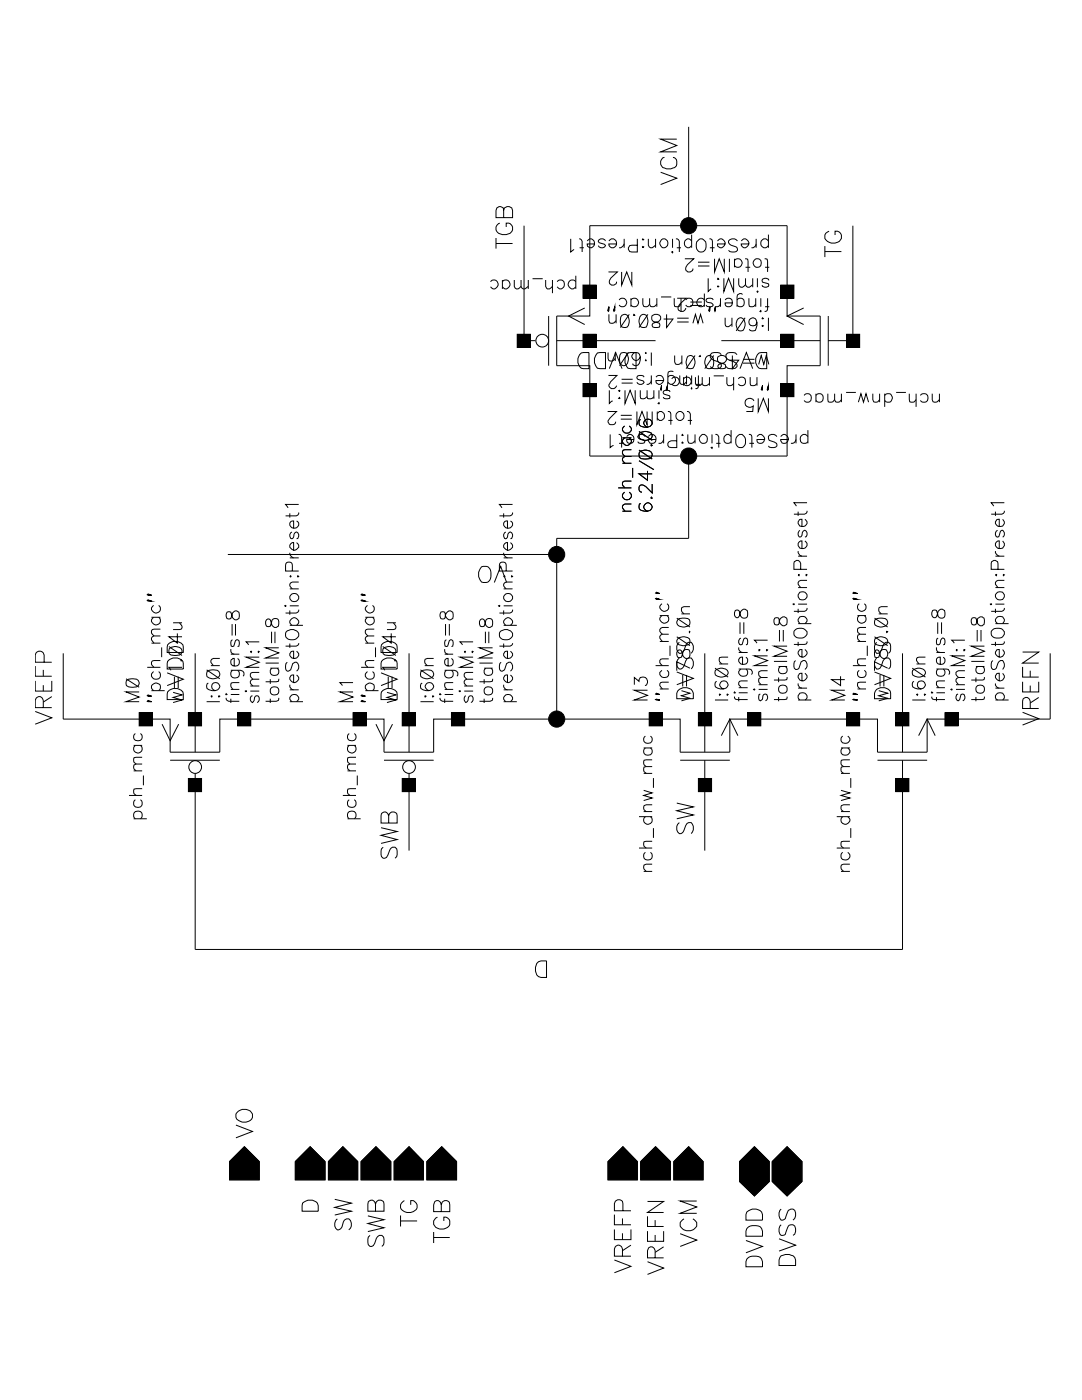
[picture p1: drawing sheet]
<svg xmlns="http://www.w3.org/2000/svg" width="216mm" height="279mm" viewBox="0 0 216 279" stroke-linecap="round" stroke-linejoin="round" font-family="sans-serif">
<g fill="none" stroke="#000" stroke-width=".2">
<path d="M131.8 34.4l3.2 1.2-3.2 1.2M132.6 31.4a1.18 1.18 0 0 0-.8 1.3 1.18 1.18 0 0 0 1.2 1 2.46 2.46 0 0 0 2-.6 1.19 1.19 0 0 0-.7-1.7M135 27.8h-3.2l3.2 1.2-3.2 1.3h3.2M137.4 25.3v19.7M97.9 56.2a.85 .85 0 0 1 1.2-.1 .85 .85 0 0 1 0 1.3 .85 .85 0 0 1-1.2-.2M99 48.6h3.3M99 47.5v2.1M99.7 44.5a1.1 1.1 0 0 0-.8 1.1 1.1 1.1 0 0 0 .8 1.1 1.88 1.88 0 0 0 2.6-.8 1.09 1.09 0 0 0-1.3-1.4v.8M100.2 56.2a.85 .85 0 0 1 1.3-.1 .85 .85 0 0 1 0 1.3 .85 .85 0 0 1-1.3-.2M100.2 55.9v1.8M100.5 42l-.1-.5a.9 .9 0 0 0-1.3 0l-.1 .5v1.4h3.3v-1.4a.9 .9 0 0 0-.9-.8 .9 .9 0 0 0-.9 .8v1.4M102.6 55.9v1.2l.2 .4 .6 .2 .6-.6"/>
<path d="M104 55.9v1.2l.1 .4 .6 .2 .7-.6M104.6 45v23h2.2M105.4 55.9v1.8M106.3 55.6h2M108.9 55.9v1.2l.3 .6h.4l.6-.6M110.2 55.9v2.6M111.2 56.2a.85 .85 0 0 1 1.2-.2 .85 .85 0 0 1 .1 1.2 .74 .74 0 0 1-.7 .5 .74 .74 0 0 1-.6-.5M113.9 47.7v2.6l.7-.5M114.9 56.2a.85 .85 0 0 0-1.3-.1 .85 .85 0 0 0 0 1.3 .85 .85 0 0 0 1.3-.2M114.9 55v2.7M115.6 47.7l.4 .1 .2 .4v2.1M115.7 49.4h.8"/>
<path d="M116.3 56.9h2.7v2.6h-2.7zM117.2 48.1a.83 .83 0 0 1 1.3-.1 .83 .83 0 0 1-.2 1.3 .68 .68 0 0 1-.8 0 .68 .68 0 0 1-.3-.6h1.4M117.7 45h39.4v18.1h6.6v9.9h-6.6v18h-39.4v-18h-6.6v-9.9h6.6zM120.8 48.1a.77 .77 0 0 0-.7-.5 .77 .77 0 0 0-.7 .6l.1 .2 1.2 .4 .1 .2a.8 .8 0 0 1-.7 .5 .8 .8 0 0 1-.7-.5M121.4 54.3h1.8l-1.3 1.2a1.03 1.03 0 0 0-.2 1.1l.3 .3a.87 .87 0 0 0 1-.5v-.2M121.5 48.1a.83 .83 0 0 1 1.2-.2 .83 .83 0 0 1 .2 1.2 .83 .83 0 0 1-1.2 .1l-.2-.5h1.5M123.5 59.9a.85 .85 0 0 1 1.3-.2 .85 .85 0 0 1 0 1.3 .85 .85 0 0 1-1.3-.1M124 54.3v2.6l1.1-2.6 1 2.6v-2.6M124.5 48.7a1.02 1.02 0 0 1-1 .7M124.5 47.7v1.7M125.9 59.9a.85 .85 0 0 1 1.2-.2 .85 .85 0 0 1 0 1.3 .85 .85 0 0 1-1.2-.1M125.9 59.5v1.7"/>
<path d="M127.2 47.7v2.6h-1.1a.71 .71 0 0 1-.7-.5 .71 .71 0 0 1 .2-.8l1.6-.1M128.3 49.2l.1 .1-.1 .1zM128.3 47.7l.1 .1-.1 .1zM128.3 59.5v1.2l.1 .4h.9l.3-.4M129.4 47.7v1.2l.1 .4 .6 .1 .7-.5M129.6 59.5v1.2l.2 .4 .6 .1 .7-.5M130.8 47.7v1.7M131.1 59.5v1.7M131.9 59.3h2M132 47.8a.84 .84 0 0 1 1.3 .8 .84 .84 0 0 1-1.3 .7 .92 .92 0 0 1 0-1.5zM134 50.3h.3l-.1 .2zM134.2 47.7v1.7"/>
<path d="M134.5 59.5l.1 1.6 .7 .1 .3-.1 .3-.4M134.9 47.7l.5 .1 .2 .4v2.1M135 49.4h.9M135.1 59.5h1.8l-1.3 1.2a1.03 1.03 0 0 0-.2 1.2 .86 .86 0 0 0 1.3 0l.1-.4M135.9 59.5v2.6M136.7 51.6h1.7l-1.2 1.2a1.03 1.03 0 0 0-.3 1.2l.3 .3a.87 .87 0 0 0 1.1-.5v-.2M136.8 59.9a.81 .81 0 0 1 1.2-.1 .81 .81 0 0 1 0 1.2 .81 .81 0 0 1-1.2-.1M138 48.1a.83 .83 0 0 0-1.3-.1 .83 .83 0 0 0 .2 1.3 .68 .68 0 0 0 1.1-.3M138 46.8v2.6M139 48.3a.97 .97 0 0 1 1.1-.6 .97 .97 0 0 1 .8 1 1.14 1.14 0 0 1-.2 1.2 1.14 1.14 0 0 1-1.3 .3 1.56 1.56 0 0 1-.4-1.9zM139.3 53.1h2.3M139.3 52.3h2.3"/>
<path d="M140.5 59.9a.85 .85 0 0 0-1.2-.2 .85 .85 0 0 0 0 1.3 .85 .85 0 0 0 1.2-.1M140.5 58.6v2.6M141.3 55.5v2.7l.6-.5M141.6 47.7l.5 .1 .1 .4v2.1M141.6 49.4h1M142.3 59.9a.8 .8 0 0 0-.7-.4 .8 .8 0 0 0-.7 .5l.2 .3a1.26 1.26 0 0 1 1.2 .6 .89 .89 0 0 1-1.4 0M142.6 51.6v2.7l.9-2.7 1 2.7v-2.7M143.2 48.1a.83 .83 0 0 1 1.3-.1 .83 .83 0 0 1-.2 1.3 .68 .68 0 0 1-.8 0 .68 .68 0 0 1-.3-.6h1.5M143.2 57.1h.2l-.1 .2zM143.3 55.5l.1 .2-.1 .1zM143.8 59.5v1.7M144.4 55.5v2.7l1-2.7 1 2.7v-2.7"/>
<path d="M144.7 59.9a.81 .81 0 0 1 1.1-.2 .81 .81 0 0 1 .1 1.2 .81 .81 0 0 1-1.1 .1l-.1-.5h1.4M145.5 51.6v2.7M146.6 52a.85 .85 0 0 1 1.2-.1 .85 .85 0 0 1 0 1.2 .85 .85 0 0 1-1.2-.1M146.6 51.6v1.7M147.1 59.9a.81 .81 0 0 1 1.2-.1 .81 .81 0 0 1 0 1.2 .81 .81 0 0 1-1.2-.1M147.2 48.1a1.08 1.08 0 0 0-1.8 0 .82 .82 0 0 0 .5 .8l.7 .3a.6 .6 0 0 1 .6 .8 1.24 1.24 0 0 1-1.8 0M147.4 55.5v1.3l.2 .3 .6 .2 .6-.5M147.9 48.1a.83 .83 0 0 1 1.3-.1 .83 .83 0 0 1-.2 1.3 .68 .68 0 0 1-.7 0 .68 .68 0 0 1-.4-.6h1.5M148.2 58.8a.7 .7 0 0 0-1 0l-.1 2.4M148.7 51.6l.5 .1 .1 2.6M148.8 55.5v1.3l.1 .3 .6 .2 .7-.5M148.8 53.3h.9"/>
<path d="M149.4 59.5l.1 1.6 .7 .1 .3-.1 .3-.4M150.2 55.5v1.8M150.8 59.5v1.7M150.9 48.7a.86 .86 0 0 1-1 .7M150.9 47.7v1.7M151.1 58.1l.2 .1-.2 .1zM151.1 55.5v1.8M151.8 59.5v1.7M152.6 51.6l.5 .1 .1 2.6M152.7 53.3h.8M153.2 59.5v2.1l-.1 .4-.5 .1M153.3 48.1a.84 .84 0 0 0-1.2-.2 .84 .84 0 0 0 0 1.3 .84 .84 0 0 0 1.2-.2"/>
<path d="M153.3 46.8v2.6M153.4 56a.74 .74 0 0 0-.7-.5 .74 .74 0 0 0-.6 .5 1.41 1.41 0 0 0 1.2 .6l.1 .3a.74 .74 0 0 1-.7 .4 .74 .74 0 0 1-.6-.4M155.8 56.9h2.6v2.6h-2.6zM164.6 50.2h3.3M164.6 49.1v2.2M165.4 46.1l-.6 .5-.2 .3a1.57 1.57 0 0 0 2 1.6 1.19 1.19 0 0 0 1.3-1.2 1.19 1.19 0 0 0-1.3-1.2v.8M170.2 45v23h-4.9M103.2 66.7h2.6v2.6h-2.6zM109.5 63.1v9.9M111.1 68h19.7M115.7 70.8l.3-.4h1.5v3.2h-1.1a1.53 1.53 0 0 1-1.1-2.1zM116.3 76.5h2.7v2.7h-2.7z"/>
<path d="M116.3 66.7h2.7v2.6h-2.7zM116.7 61.5l-3.2 1.6 3.2 1.7M119.2 70.4h1.6v3.2l-1.6-.1a2.15 2.15 0 0 1 0-3.1zM121.3 70.4v1.1l.2 .5h.8l.5-.5M121.4 74.9h1.7l-1.3 1.3-.3 .8a.87 .87 0 0 0 1 .6l.5-.6M121.5 62.7v1.3l.2 .4h.8l.4-.4M121.5 61.2l-.3 .8 .2 .1 .1-.9-.1 .8M121.6 73.6l1.3-3.2 1.2 3.2M121.6 77.9v2.6l.7-.5M122.7 61.2l-.3 .8 .1 .1 .2-.1v-.8l-.2 .8M122.8 70.4v1.7M122.9 62.7v1.8"/>
<path d="M123.4 78h.3l-.1 .1zM123.6 79.3v.3l-.2-.1zM124 70.4a.9 .9 0 0 1 1.2 .5 1.33 1.33 0 0 1-.8 2.1l-.4-.2a2.21 2.21 0 0 1 0-2.4zM124 76.5h2.2M124 75.7h2.2M124.1 62.9a.81 .81 0 0 1 1.3 .3 1.93 1.93 0 0 1-.3 2.1 1.02 1.02 0 0 1-1.2-.4 2.6 2.6 0 0 1 .2-2zM124.7 77.9v2.6l1-2.6 1 2.6v-2.6M125.3 70.4h1.6v3.2l-1.6-.1a2.15 2.15 0 0 1 0-3.1zM125.4 70.4l-1.8 2.6M125.6 62.7l-1.8 2.7M126.5 62.7l.2 .2-.2 .1zM127.8 77.9v1.6a1.02 1.02 0 0 0 1.3-.3"/>
<path d="M127.8 71.2a.81 .81 0 0 1-1 .8 .81 .81 0 0 1-.6-1.1 .81 .81 0 0 1 1.1-.5 1.67 1.67 0 0 1-.3 2.6l-.7-.2-.1-.2M127.9 62.9l.6-.2a1.5 1.5 0 0 1 .6 2.2l-.2 .4a.97 .97 0 0 1-1.2-.4 1.93 1.93 0 0 1 .2-2zM128.5 75.3a.8 .8 0 0 0-.7-.4 .8 .8 0 0 0-.7 .5l.2 .3 1.1 .3 .1 .3a.8 .8 0 0 1-.7 .4 .8 .8 0 0 1-.7-.4M128.8 70.4h.1v.2zM128.9 71.8v.3zM129.1 77.9l.1 1.6a.97 .97 0 0 0 1.3-.3M129.3 62.7l-1.8 2.7M130 75.9a.86 .86 0 0 1-1 .8M130 70.4v2.6M130 74.9v1.8M130.1 63a.98 .98 0 0 1 1.1-.2 .98 .98 0 0 1 .6 .9 1.34 1.34 0 0 1-1.2 .7l-.3 .1-.2 .5a1.16 1.16 0 0 0 1.5 .3 .54 .54 0 0 0-.3-.9l-.5-.1a.8 .8 0 0 1-.7-.5 .8 .8 0 0 1 0-.8zM130.5 77.9v1.7"/>
<path d="M130.9 75.3a.86 .86 0 0 1 1.2-.1 .86 .86 0 0 1 .1 1.2 .86 .86 0 0 1-1.2 .1l-.1-.6h1.5M131.5 77.9v1.7M132 77l-.1 .9 .1-.9-.1 .7M133 62.7v2.7l1.3-1.7h-1.9M133.2 77l-.3 .7 .1 .2 .2-.2v-.7l-.2 .7M133.3 75.3a.85 .85 0 0 1 1.2-.2 .85 .85 0 0 1 0 1.3 .85 .85 0 0 1-1.2-.1M133.7 78.2l-.1-.2a1.01 1.01 0 0 0-1.3 .2l.2 .5a1.4 1.4 0 0 1 1.2 .5l-.1 .3a1.01 1.01 0 0 1-1.3-.3M134 75.6a.85 .85 0 0 1 1.3-.1 .85 .85 0 0 1 0 1.2 .85 .85 0 0 1-1.3-.1M134.4 74.2l-.6-.1-.4 .2-.1 2.4M134.6 71v1.2l.2 .4h.8l.5-.4M135.1 64.3h2.3M135.1 63.5h2.3"/>
<path d="M135.6 74.9l.1 1.6 .3 .2h.4l.6-.5M136.1 71v1.7M136.4 75.6a.85 .85 0 0 1 1.2-.1 .85 .85 0 0 1 0 1.2 .85 .85 0 0 1-1.2-.1M136.4 75.3v1.7M137 74.9v1.8M137.2 71.1a.81 .81 0 0 1 1.3 .4 1.93 1.93 0 0 1-.2 2h-1.1a2.21 2.21 0 0 1 0-2.4zM137.8 61h2.2M137.8 60.3h2.2M138 77.4v.2zM138 74.9v1.8M138.3 64.5l.5-1.8 .5 1.8 .5-1.8 .5 1.8M138.7 71l-1.8 2.6"/>
<path d="M138.8 75.3v1.2a.67 .67 0 0 0 1 .4l.3-.4M138.9 76.7h.9M139.4 74.9v2.1l-.1 .4-.5 .2M139.5 71.1l.2-.1 .1 .1zM140.1 75.3v1.2a.67 .67 0 0 0 1 .4l.5-.4M141.1 71.1a.82 .82 0 0 1 1.2 .4 2.6 2.6 0 0 1-.2 2 .9 .9 0 0 1-1.3-.4 1.81 1.81 0 0 1 .3-2zM141.6 75.3v1.7M141.6 61.2l-.2 .8 .2 .1v-.9v.8M142.4 71l-1.8 2.6M142.4 75h2M143.3 71.2a.98 .98 0 0 1 1-.2 .98 .98 0 0 1 .6 .9 1.34 1.34 0 0 1-1.2 .7l-.3 .1-.1 .5a1.16 1.16 0 0 0 1.4 .3 .54 .54 0 0 0-.3-.9l-.5-.1a.8 .8 0 0 1-.7-.5 .8 .8 0 0 1 .1-.8zM143.8 60.5a.76 .76 0 0 1-1.1 .7v.9v-.9v.8"/>
<path d="M143.9 70.8a1.54 1.54 0 0 0-2.2 0 .93 .93 0 0 0 .7 1.1 1.89 1.89 0 0 1 1.5 .9v.4a1.54 1.54 0 0 1-2.2 0M143.9 68h19.8M144.7 63.4l.1 1.6 .6 .2 .7-.5M145 75.3v1.2l.2 .4a.89 .89 0 0 0 1.2-.4M146.1 63.4v1.8M146.1 71v2.6l1.3-1.7h-1.9M146.4 75.3v2.6M147.1 70.8a1.54 1.54 0 0 0-2.2 0 .93 .93 0 0 0 .6 1.1 1.89 1.89 0 0 1 1.6 .9v.4a1.54 1.54 0 0 1-2.2 0M147.3 63.6a.74 .74 0 0 1 1.2 .3 1.93 1.93 0 0 1-.2 2.1 .84 .84 0 0 1-1.2-.5 1.76 1.76 0 0 1 .2-1.9zM147.3 75.6a.81 .81 0 0 1 1.2-.1 .81 .81 0 0 1 0 1.2 .81 .81 0 0 1-1.2-.1M147.7 73.6l1.2-3.2 1.3 3.2M148.3 72.5h2.2"/>
<path d="M148.3 71.7h2.2M148.7 63.4l-1.8 2.6M149.7 75.3l.1 1.6a.97 .97 0 0 0 1.2-.4M151 64.3a.83 .83 0 0 1-1 .7 .83 .83 0 0 1-.5-1.1 .83 .83 0 0 1 1.2-.3 2.02 2.02 0 0 1 0 2.4 .93 .93 0 0 1-1.2-.3M151 75.3v1.7M151.1 70.8l.4-.4h1.5v3.2h-1.1a1.53 1.53 0 0 1-1.1-2.1zM151.3 79.5v2.6l1-2.6 1 2.6v-2.6M151.4 72.7l.5-1.7 .5 1.7 .5-1.7 .5 1.7M151.6 62.1l.2-.1 .1 .1zM152.1 64.9l.2 .1-.2 .2zM152.1 63.4l.2 .2-.2 .1zM152.1 77l-.2 .7 .2 .2v-.2v-.7v.7"/>
<path d="M152.7 61.2h.8M153.3 77l-.2 .7 .1 .2 .1-.2v-.7l-.1 .7M153.3 63.4v2.6M155.8 76.5h2.6v2.7h-2.6zM155.8 66.7h2.6v2.6h-2.6zM160.4 61.5l-3.3 1.6 3.3 1.7M160.4 78.9a.82 .82 0 0 1 1.2-.1 .82 .82 0 0 1 0 1.2 .82 .82 0 0 1-1.2-.1M162.8 78.9a.82 .82 0 0 1 1.2-.1 .82 .82 0 0 1 0 1.2 .82 .82 0 0 1-1.2-.1M162.8 78.6v1.7M165.2 78.6l.1 1.6 .6 .1 .3-.1 .3-.4M165.3 63.1v9.9M166.5 78.6v1.2l.2 .4h.9l.3-.4"/>
<path d="M167.9 78.6v1.7M168.8 78.3h2M168.9 66.7h2.6v2.6h-2.6zM174.2 78.6v1.2l.1 .4h.9l.3-.4M175.5 78.6v1.7M176.5 78.9a.85 .85 0 0 1 1.3-.1 .85 .85 0 0 1 0 1.3 .85 .85 0 0 1-1.3-.2M176.5 78.6v2.6M178.8 78.3h2M181.4 78.6l.1 1.6 .7 .1 .3-.1 .3-.4M182.8 78.6v2.6M183.6 78.9a.85 .85 0 0 1 1.3-.1 .85 .85 0 0 1 0 1.3 .85 .85 0 0 1-1.3-.2M186 78.6v1.2l.2 .4 .6 .1 .7-.5"/>
<path d="M187.5 78.6v1.7M121.2 82.1h1.8l-1.5 1.6a.6 .6 0 0 0-.1 .6 .6 .6 0 0 0 .4 .5h.5a.55 .55 0 0 0 .6-.6M121.8 86.7v2.6l.6-.4M123.4 97.4h2.6M123.4 86.7h.3l.3 .5v2.1M123.5 88.5h.9M123.9 83.7h2.2M123.9 82.9h2.2M124.2 92.5h1.8M124.2 87.4h1.8M124.6 98.2a.84 .84 0 0 0-.1 1.3 .84 .84 0 0 0 1.2 0 .84 .84 0 0 0-.1-1.3M124.6 87.4a.83 .83 0 0 0-.1 1.3 .83 .83 0 0 0 1.3-.2 .68 .68 0 0 0-.2-1.1"/>
<path d="M124.6 85a.83 .83 0 0 0-.1 1.3 .83 .83 0 0 0 1.3-.2 .68 .68 0 0 0-.2-1.1M125.1 87.1a.85 .85 0 0 1 1.2-.2 .85 .85 0 0 1 .1 1.2 .73 .73 0 0 1-.8 .4 .73 .73 0 0 1-.5-.8h1.4M126 96l-1.6 .1-.2 .3v.4l.5 .6M126 91.1h-1.3l-.3 .2-.2 .6 .5 .6M126 89.7l-1.6 .1-.2 .3v.4l.5 .6M126.2 93.4v1.9M127.1 82.1v2.7l1-2.7 1 2.7v-2.7M127.5 91.9l3 1.8M127.5 89.8l2.6 1.8M127.5 86.1l2.6 1.8M127.6 90.3a1.67 1.67 0 0 1 2.5 .3l-.1 .7a2.21 2.21 0 0 1-2.4 0zM127.6 86.4a2.21 2.21 0 0 1 2.4 0 .81 .81 0 0 1-.4 1.3 1.93 1.93 0 0 1-2-.2z"/>
<path d="M127.8 83.7l-.2 .1a.97 .97 0 0 0 .3 1.3 1.56 1.56 0 0 0 2.2-.6 .83 .83 0 0 0-.7-.9 .83 .83 0 0 0-.9 .7 .83 .83 0 0 0 .7 1M128.7 87.1a.77 .77 0 0 0-.8-.4 .77 .77 0 0 0-.6 .5l.4 .4 .6 .1 .4 .4a.89 .89 0 0 1-1.4 0M129.2 94v1.8l-1.7-1.2h2.6M129.4 87.1a.88 .88 0 0 1 1.5 .2 .88 .88 0 0 1-1 1.2l-.3-.1-.2-.7h1.5M130 99.2l.1 .2-.1 .1zM130 88.7l.1 .2-.1 .1zM130.1 96.6v1.8l-1.2-1.3a.92 .92 0 0 0-1.1-.2 .76 .76 0 0 0-.3 .7 .76 .76 0 0 0 .6 .6M130.1 82.1v2.7M131.1 82.5a.83 .83 0 0 1 1.3 0 .83 .83 0 0 1-.2 1.2l-.2 .2h-.4l-.5-.4M131.1 82.1v1.8M131.3 80.5l.2-.2 .1 .2zM132.4 87.7a.83 .83 0 0 1-1 .8"/>
<path d="M132.4 86.7v1.8M133.3 82.1l.5 .2 .1 .3v2.2M133.4 83.9h.8M135 86.7v2.6l-1.5-.1-.2-.3v-.4l.2-.4 .4-.1h1.1M136.1 88.2l.2 .2-.2 .1zM136.1 86.7l.2 .2-.2 .1zM137.1 82.1l.5 .2 .2 .3v2.2M137.2 86.7v1.3l.2 .4h.9l.4-.4M137.2 83.9h.9M137.4 91v16.4h-26.3v36.1M138.7 86.7v1.8M140 86.9a.86 .86 0 0 1 1.2 .4 .86 .86 0 0 1-.7 1.2 .87 .87 0 0 1-.9-.6 .87 .87 0 0 1 .4-1z"/>
<path d="M141.9 89.3h.3l-.1 .2zM142.1 86.7v1.8M142.7 86.7l.6 .2 .1 .3v2.1M142.9 88.5h.9M145.9 87.1a.85 .85 0 0 0-1.2-.2 .85 .85 0 0 0-.2 1.2 .82 .82 0 0 0 1.4 0M145.9 85.9v2.6M147.1 87.1l.5-.4a1.1 1.1 0 0 1 1.2 1 1.35 1.35 0 0 1-.7 1.6 1.29 1.29 0 0 1-1.3-.7 1.29 1.29 0 0 1 .3-1.5zM149.4 86.7l.5 .2 .1 .3v2.1M149.5 88.5h1M150.5 80a.93 .93 0 0 0-1.4-.4 .93 .93 0 0 0-.2 1.4 .93 .93 0 0 0 1.4 0l-.1 1.1h-1.3M151 87.1a.86 .86 0 0 1 1.4 0 .86 .86 0 0 1-.3 1.3 .69 .69 0 0 1-.7 0 .69 .69 0 0 1-.4-.7h1.6M155 87.1a.9 .9 0 0 0-.9-.4 .9 .9 0 0 0-.8 .8l.2 .4 .3 .1a1.46 1.46 0 0 1 1.2 .7v.3a1.16 1.16 0 0 1-1.7 0"/>
<path d="M155.8 87.1a.86 .86 0 0 1 1.3 0 .86 .86 0 0 1-.2 1.3 .69 .69 0 0 1-.8 0 .69 .69 0 0 1-.3-.7h1.5M158.8 87.7a.83 .83 0 0 1-1 .8M158.8 86.7v1.8M161.2 87.1a.88 .88 0 0 0-1.5 .2 .88 .88 0 0 0 1 1.2l.5-.4M161.2 85.9v2.6M171.3 80.3l.5-1.7 .5 1.7 .5-1.7 .5 1.7M29.5 119.8l.7 .2h-.7l-.1-.2 .1-.1 .7 .3M29.5 118.7l.7 .1-.8-.1 .1-.2 .7 .3M45.5 110.7h65.6M57.8 110.3a1.02 1.02 0 0 0 .8 1M57.8 117.5h1.8M57.8 111.3h1.8"/>
<path d="M57.8 102.4v.9M58 114.9v.2h-.2zM58.3 106.2a.74 .74 0 0 0-.5 .6 .74 .74 0 0 0 .5 .7l.3-.3 .1-.6 .4-.4a.65 .65 0 0 1 .5 .8l-.2 .4-.2 .1M58.3 114v-1.2a.68 .68 0 0 0-.6-.6 .68 .68 0 0 0-.7 .6v1.2h2.6M59.2 108.3a.83 .83 0 0 1 .1 1.3 .83 .83 0 0 1-1.3-.2l-.2-.2a.76 .76 0 0 1 .8-.9v1.5M59.2 104a.83 .83 0 0 1 .1 1.3 .83 .83 0 0 1-1.3-.2l-.2-.3v-.4a.63 .63 0 0 1 .8-.4v1.4M59.4 114.9l.2 .2h-.2zM59.6 116.2h-1.3l-.3 .1-.2 .6 .5 .6M59.6 102.3l-.2 .5-.3 .2h-2.1M59.6 100.7h-2.6l.5 .6M72.2 119.8l.7 .2h-.7l-.1-.2 .1-.1 .7 .3M72.2 118.7l.7 .1-.8-.1 .1-.2 .7 .3"/>
<path d="M96.1 113.1a1.23 1.23 0 0 1 1.9 1.1 1.6 1.6 0 0 1-1 2h-.6a1.65 1.65 0 0 1-.9-2zM98.6 116.2l1.3-3.2 1.2 3.2M100.5 110.3a1.02 1.02 0 0 0 .8 1M100.5 102.4v.9M100.5 117.5h1.8M100.5 111.3h1.8M100.7 114.9v.2h-.2zM100.9 106.2a.74 .74 0 0 0-.4 .6 .74 .74 0 0 0 .4 .7l.4-.3v-.6l.5-.4a.65 .65 0 0 1 .5 .8l-.2 .4-.2 .1M101 114v-1.2a.68 .68 0 0 0-.7-.6 .68 .68 0 0 0-.6 .6v1.2h2.6M101.9 108.3a.83 .83 0 0 1 .1 1.3 .83 .83 0 0 1-1.3-.2l-.2-.2a.76 .76 0 0 1 .8-.9v1.5M101.9 104a.83 .83 0 0 1 .1 1.3 .83 .83 0 0 1-1.3-.2l-.2-.3v-.4a.63 .63 0 0 1 .8-.4v1.4M102.1 114.9l.2 .2h-.2z"/>
<path d="M102.3 116.2h-1.3l-.3 .1-.2 .6 .5 .6M102.3 102.3l-.2 .5-.3 .2h-2.1M102.3 100.7h-2.6l.5 .6M124.2 102h1.8M126 100.6h-1.3l-.3 .2-.2 .5 .5 .7M127.8 100.5l-.2 .1a.97 .97 0 0 0 .3 1.3 1.56 1.56 0 0 0 2.2-.6 .83 .83 0 0 0-.7-.9 .83 .83 0 0 0-.9 .7 .83 .83 0 0 0 .7 .9M131 119.5l.7 .1h-.7l-.2-.1 .2-.1 .7 .2M131 118.4h.7h-.9l.2-.2 .7 .2M159.3 114.7h.2l-.1 .2zM159.3 110a1.02 1.02 0 0 0 .7 1M159.3 117.3h1.7M159.3 111h1.7"/>
<path d="M159.3 102.1v.9M159.6 105.8a.82 .82 0 0 0 0 1.4l.4-.4 .3-.8 .3-.2a.74 .74 0 0 1 .5 .7 .74 .74 0 0 1-.5 .7M159.8 113.6v-1.2a.68 .68 0 0 0-.7-.6 .68 .68 0 0 0-.7 .6v1.2h2.6M160.6 107.9a.83 .83 0 0 1 .2 1.2 .83 .83 0 0 1-1.1 .2 .83 .83 0 0 1-.2-1.2l.5-.2v1.6M160.6 103.6a.83 .83 0 0 1 .1 1.3 .83 .83 0 0 1-1.3-.2 .68 .68 0 0 1 0-.7 .68 .68 0 0 1 .6-.4v1.5M160.9 114.6l.1 .1-.1 .2zM161 115.8h-1.2l-.4 .2-.1 .6 .5 .7M161 101.9l-.1 .5-.4 .2h-2.1M161 100.3h-2.6l.5 .7M170.3 119.5l.8 .1h-.8l-.1-.1 .1-.1 .8 .2M170.3 118.4h.8h-.8h-.1l.1-.2 .8 .2M198.6 114.7h.3l-.1 .2z"/>
<path d="M198.6 110a1.02 1.02 0 0 0 .8 1M198.6 102.1v.9M198.6 117.3h1.8M198.6 111h1.8M199.1 105.8a.74 .74 0 0 0-.5 .7 .74 .74 0 0 0 .5 .7 1.4 1.4 0 0 0 .5-1.2l.5-.2a.82 .82 0 0 1 0 1.4M199.1 113.6v-1.2a.68 .68 0 0 0-.6-.6 .68 .68 0 0 0-.7 .6v1.2h2.6M200.1 107.9a.86 .86 0 0 1 .1 1.2 .86 .86 0 0 1-1.1 .2 .86 .86 0 0 1-.3-1.1l.3-.3h.3v1.6M200.1 103.6a.85 .85 0 0 1 0 1.3 .85 .85 0 0 1-1.3-.2 .68 .68 0 0 1-.1-.7 .68 .68 0 0 1 .7-.4v1.5M200.2 114.6l.2 .1-.2 .2zM200.4 115.8h-1.3l-.3 .2-.2 .6 .5 .7M200.4 101.9l-.2 .5-.3 .2h-2.1M200.4 100.3h-2.6l.5 .7"/>
<path d="M7 135.9v2h3.3v-2M7 132.9v2.1h3.3M8.6 133.7v1.3M8.6 136.7v1.2M8.8 132.2v-1.5a.9 .9 0 0 0-.9-.8 .9 .9 0 0 0-.9 .8v1.5h3.3M10.3 139l-1.7 1.1M12.6 130.4v13.1h21.4v6.6h9.9v-6.6h32.7v6.6h9.9v-6.6h49.2v6.6h9.9v-6.6h29.5v6.6h9.9v-6.6h24.6v-13.1M25.1 135.5l2.7 1.7M25.2 135.8a2.21 2.21 0 0 1 2.4 0 .81 .81 0 0 1-.3 1.3 2.6 2.6 0 0 1-2.1-.3zM27.8 138.1h-2.7l2.7 1-2.7 .9h2.7M29.4 133.2h2.6M29.5 140h.7h-.8l.1-.2 .7 .2"/>
<path d="M29.5 138.9h.7h-.8l.1-.2 .7 .2M30.2 137.8h2.7M30.2 128.4h1.8M30.2 123.2h1.8M30.6 137.8a.89 .89 0 0 1 0-1.3 .89 .89 0 0 1 1.3 .2 .93 .93 0 0 1-.2 1.1M30.6 134a.88 .88 0 0 0 .2 1.6 .88 .88 0 0 0 1.2-1.1l-.3-.5M30.6 123.2a.86 .86 0 0 0 0 1.3 .86 .86 0 0 0 1.3-.2 .85 .85 0 0 0-.2-1.1M30.6 120.8a.86 .86 0 0 0 0 1.4 .86 .86 0 0 0 1.3-.3 .85 .85 0 0 0-.2-1.1M32 131.8l-1.6 .1-.2 .3v.4l.5 .6M32 126.9h-1.3l-.3 .2-.2 .6 .5 .7M32 125.6h-1.6l-.2 .3v.4l.5 .6M32.3 129.2v1.9"/>
<path d="M33.4 134.3l3.2 1.3-3.2 1.2M33.4 138.1a1.97 1.97 0 0 1 3.1 0l.1 1.5h-3.2zM33.4 132a1.97 1.97 0 0 1 3.1 0l.1 1.5h-3.2zM33.4 128.7a1.97 1.97 0 0 1 3.1 0l.1 1.5h-3.2zM33.7 129l2.6 1.8M33.8 129.5a1.67 1.67 0 0 1 2.5 .3l-.1 .7a2.21 2.21 0 0 1-2.4 0zM34.5 138.2l1.8 .5-1.8 .5 1.8 .5-1.8 .5M34.5 124.3h1.8M34.8 135v2.3M35.4 126.4v2l-1.7-1.3h2.6M35.6 135v2.3M35.8 124.3l.5 .7-.1 .6h-1.7"/>
<path d="M36.2 131.7l.1 .1-.1 .1zM36.3 133.2h-2.6l.4 .6M38.9 130.4v19.7M41.2 133.7l2.7 1.8M41.3 134a2.21 2.21 0 0 1 2.4 0 .81 .81 0 0 1-.4 1.3 1.93 1.93 0 0 1-2-.3zM41.6 136.3a.85 .85 0 0 0-.3 1.1 1.5 1.5 0 0 0 2.6-.5 .83 .83 0 0 0-.9-.7 .83 .83 0 0 0-.8 .8 .83 .83 0 0 0 .7 .8M42.1 138.9h.2l-.1 .2zM42.1 132.8h1.8M43.6 138.9h.3l-.2 .2zM43.9 131.4h-1.3l-.4 .2-.1 .6 .5 .6M45.1 139.3l.2 .5 .3 .2h2.2M45.1 138.4l.2 .2-.2 .1z"/>
<path d="M45.3 122.2a.89 .89 0 0 0 .3 1.3h.2a1.4 1.4 0 0 0 .6-1.2 .75 .75 0 0 1 1.3-.1 1.28 1.28 0 0 1-.2 1.3 .71 .71 0 0 1-.8 .1 .71 .71 0 0 1-.4-.7l-.2-.5a.54 .54 0 0 0-.8-.2zM46.1 133.8h1.9l.4 .1 .3 .4v.4l-.2 .3M46.1 129.5a.76 .76 0 0 0 .6 1.1M46.1 137.6h1.7M46.1 138.6h1.7M46.1 130.6h1.7M46.1 139.4v.9M46.3 124.5v2.3M46.4 133.8a.85 .85 0 0 0-.1 1.2 .85 .85 0 0 0 1.2 0 .85 .85 0 0 0-.1-1.2M46.4 127.7a1.01 1.01 0 0 0-.3 1.2l.3 .1a1.4 1.4 0 0 0 .6-1.2l.4-.1a1.01 1.01 0 0 1 .3 1.2l-.3 .1M47 124.5v2.3M47.4 131.4a.86 .86 0 0 1 .2 1.2 .86 .86 0 0 1-1.2 .2 .86 .86 0 0 1-.3-1.1l.4-.3h.2v1.5"/>
<path d="M47.8 136.2l-1.7 .1a1.02 1.02 0 0 0 .4 1.3M48.9 137.9h.3l-.1 .2zM50 130h.2l-.1 .2zM50 137.9h1.7M50 136.9h1.7M50.4 138.9h-.3a.82 .82 0 0 0 .3 1.3l.3-.4 .3-.9h.6a.82 .82 0 0 1-.3 1.3M51.5 130h.2l-.1 .2zM51.7 135.6h-1.2l-.4 .1-.1 .6 .5 .6M51.7 134.2l-1.6 .1-.1 .2v.5l.5 .6M51.7 131.1h-2.6l2.6 1.1-2.6 1h2.6M51.7 128.1h-2.6l.5 .6M53 132.3h2.6"/>
<path d="M53.2 123.7a.89 .89 0 0 0 .2 1.4h.3a1.41 1.41 0 0 0 .6-1.3 .73 .73 0 0 1 .7-.4 .73 .73 0 0 1 .6 .6v.5a.74 .74 0 0 1-.8 .7 1.34 1.34 0 0 1-.8-1.2l-.3-.5zM53.9 133.3h1.7M53.9 135.6v.9M53.9 139.4v.9M54.2 126.1v2.3M54.3 133.3a.82 .82 0 0 0-.1 1.2 .82 .82 0 0 0 1.2 0 .82 .82 0 0 0-.1-1.2M54.9 126.1v2.3M55.6 139.3l-.1 .5-.4 .2h-2.1M55.6 135.5l-.1 .5-2.5 .1M55.6 129.3h-2.6l2.6 1-2.6 1h2.6M56.8 120.9h.3l-.1 .2zM57.3 132.2a1.29 1.29 0 0 0 0 1.7l.7-.2 .3-1a.66 .66 0 0 1 1.1-.3 1.08 1.08 0 0 1-.2 1.5"/>
<path d="M57.3 125.9a1.57 1.57 0 0 1 2.3 .5 1.39 1.39 0 0 1-1 1.3 1.39 1.39 0 0 1-1.5-.5 1.01 1.01 0 0 1 .2-1.3zM57.8 136.7a.88 .88 0 0 0 .8 1M57.8 137.7h1.8M57.8 124.8h2.7M57.8 120.9h1.8M57.8 121.8v.9M57.8 128.4v.9M58.3 124.8a.83 .83 0 0 1-.1-1.3 .83 .83 0 0 1 1.2 .2 .68 .68 0 0 1-.2 1.1M59.2 134.7a.83 .83 0 0 1 .1 1.3 .83 .83 0 0 1-1.3-.2 .68 .68 0 0 1-.1-.7 .68 .68 0 0 1 .7-.4v1.5M59.2 130a.83 .83 0 0 1 .1 1.3 .83 .83 0 0 1-1.3-.2 .68 .68 0 0 1-.1-.8 .68 .68 0 0 1 .7-.3v1.4M59.6 128.4l-.2 .4-.3 .1h-2.1M59.6 121.7l-.2 .5-.3 .1h-2.1"/>
<path d="M70.4 138.1h-2.6l2.6 1-2.6 .9h2.6M70.4 136.2h-2.6l.5 .6M72.1 133.2h2.6M72.2 140h.7h-.8l.1-.2 .7 .2M72.2 138.9h.7h-.8l.1-.2 .7 .2M72.9 137.8h2.6M72.9 128.4h1.8M72.9 123.2h1.8M73.3 137.8a.89 .89 0 0 1-.1-1.3 .89 .89 0 0 1 1.4 .2 .93 .93 0 0 1-.3 1.1M73.3 134a.88 .88 0 0 0 .2 1.6 .88 .88 0 0 0 1.2-1.1l-.4-.5M73.3 123.2a.86 .86 0 0 0 0 1.3 .86 .86 0 0 0 1.3-.2 .85 .85 0 0 0-.3-1.1M73.3 120.8a.86 .86 0 0 0 0 1.4 .86 .86 0 0 0 1.3-.3 .85 .85 0 0 0-.3-1.1"/>
<path d="M74.7 131.8l-1.6 .1-.2 .3v.4l.5 .6M74.7 126.9h-1.3l-.3 .2-.2 .6 .5 .7M74.7 125.6h-1.6l-.2 .3v.4l.5 .6M74.9 129.2v1.9M76 134.3l3.2 1.3-3.2 1.2M76.1 138.1a1.97 1.97 0 0 1 3.1 0v1.5h-3.2zM76.4 129l2.6 1.8M76.5 131.7a1.98 1.98 0 0 1 2.7 .3v1.5h-3.2l.1-1.5zM76.5 128.4a1.98 1.98 0 0 1 2.7 .3v1.5h-3.2l.1-1.5zM76.5 129.5a1.67 1.67 0 0 1 2.5 .3l-.2 .7a2.21 2.21 0 0 1-2.3 0zM77.2 138.2l1.8 .5-1.8 .5 1.8 .5-1.8 .5M77.2 124.3h1.8"/>
<path d="M77.5 135v2.3M78.1 126.4v2l-1.7-1.3h2.6M78.2 135v2.3M78.5 124.3l.5 .7-.2 .6h-1.6M78.8 131.7l.2 .1-.2 .1zM79 133.2h-2.6l.4 .6M81.6 130.4v19.7M83.9 133.7l2.6 1.8M84 134a2.21 2.21 0 0 1 2.4 0 .81 .81 0 0 1-.4 1.3 1.93 1.93 0 0 1-2-.3zM84.2 136.3a.85 .85 0 0 0-.2 1.1 1.5 1.5 0 0 0 2.5-.5 .83 .83 0 0 0-.8-.7 .83 .83 0 0 0-.8 .8 .83 .83 0 0 0 .7 .8M84.8 138.9h.2l-.2 .2zM84.8 132.8h1.7"/>
<path d="M86.3 138.9h.2l-.1 .2zM86.5 131.4h-1.2l-.5 .2v.6l.5 .6M87.8 139.3l.2 .5 .3 .2h2.1M87.8 138.4l.2 .2-.2 .1zM88 122.2a.89 .89 0 0 0 .2 1.3l.5-.1a1.33 1.33 0 0 1 1.2-1.5l.3 .2a1.03 1.03 0 0 1-.3 1.6 1.33 1.33 0 0 1-1.2-1.5zM88.7 133.8h2l.4 .1 .3 .4v.4l-.2 .3M88.7 129.5a.76 .76 0 0 0 .7 1.1M88.7 137.6h1.7M88.7 139.4v.9M88.7 138.6h1.7M88.7 130.6h1.7M88.9 124.5v2.3"/>
<path d="M89.1 133.8a.85 .85 0 0 0-.2 1.2 .85 .85 0 0 0 1.3 0 .85 .85 0 0 0-.1-1.2M89.1 127.7a1.01 1.01 0 0 0-.3 1.2l.3 .1a1.4 1.4 0 0 0 .6-1.2l.4-.1a1.01 1.01 0 0 1 .2 1.2l-.2 .1M89.7 124.5v2.3M90.1 131.4a.85 .85 0 0 1 .2 1.3 .85 .85 0 0 1-1.3 0 .85 .85 0 0 1 .2-1.3h.2v1.5M90.4 136.2l-1.6 .1a1.02 1.02 0 0 0 .4 1.3M91.6 137.9h.3l-.1 .2zM92.6 130h.3l-.1 .2zM92.6 137.9h1.8M92.6 136.9h1.8M93 138.9a.79 .79 0 0 0 0 1.3l.4-.4 .2-.9h.6a.82 .82 0 0 1-.2 1.3M94.2 130h.2l-.2 .2zM94.4 135.6h-1.3l-.3 .1-.2 .6 .5 .6"/>
<path d="M94.4 134.2l-1.6 .1-.2 .2v.5l.5 .6M94.4 131.1h-2.6l2.6 1.1-2.6 1h2.6M94.4 128.1h-2.6l.5 .6M95.7 132.3h2.6M95.8 123.7a.89 .89 0 0 0 .3 1.4h.3a1.41 1.41 0 0 0 .5-1.3 .73 .73 0 0 1 .8-.4 .73 .73 0 0 1 .6 .6v.5a.74 .74 0 0 1-.8 .7 1.34 1.34 0 0 1-.8-1.2l-.3-.5zM96.6 135.6v.9M96.6 139.4v.9M96.6 133.3h1.7M96.9 126.1v2.3M96.9 133.3a.82 .82 0 0 0 0 1.2 .82 .82 0 0 0 1.2 0 .82 .82 0 0 0-.1-1.2M97.5 126.1v2.3M98.3 139.3l-.1 .5-.4 .2h-2.1"/>
<path d="M98.3 135.5l-.1 .5-2.5 .1M98.3 129.3h-2.6l2.6 1-2.6 1h2.6M99.5 120.9h.2v.2zM100 132.2a1.29 1.29 0 0 0 0 1.7l.7-.2 .3-1a.66 .66 0 0 1 1.1-.3 1.08 1.08 0 0 1-.2 1.5M100 125.9a1.57 1.57 0 0 1 2.3 .5 1.39 1.39 0 0 1-1 1.3 1.39 1.39 0 0 1-1.6-.5 1.01 1.01 0 0 1 .3-1.3zM100.5 136.7a.88 .88 0 0 0 .8 1M100.5 137.7h1.8M100.5 121.8v.9M100.5 128.4v.9M100.5 124.8h2.6M100.5 120.9h1.8M100.9 124.8a.83 .83 0 0 1-.1-1.3 .83 .83 0 0 1 1.3 .2 .68 .68 0 0 1-.2 1.1"/>
<path d="M101.9 134.7a.83 .83 0 0 1 .1 1.3 .83 .83 0 0 1-1.3-.2 .68 .68 0 0 1-.1-.7 .68 .68 0 0 1 .7-.4v1.5M101.9 130a.83 .83 0 0 1 .1 1.3 .83 .83 0 0 1-1.3-.2 .68 .68 0 0 1-.1-.8 .68 .68 0 0 1 .7-.3v1.4M102.3 128.4l-.2 .4-.3 .1h-2.1M102.3 121.7l-.2 .5-.3 .1h-2.1M126.6 136.7v-1.5l.9 .8a.78 .78 0 0 1 .4-.9 .78 .78 0 0 1 .9 .1 .9 .9 0 0 1 .4 .8 .9 .9 0 0 1-.5 .8M129.2 137.8h-2.6l2.6 1-2.6 .9h2.6M130.8 132.8h2.6M131 139.6l.7 .1-.9-.1 .2-.1 .7 .2M131 138.5l.7 .1-.9-.1 .2-.2 .7 .3M131.7 137.5h1.7M131.7 128h1.7M131.7 122.9h1.7"/>
<path d="M132.1 133.8l-.3 .2a.86 .86 0 0 0 .5 1.2 .86 .86 0 0 0 1.1-.6v-.4l-.3-.4M132.1 122.9a.86 .86 0 0 0-.1 1.3 .86 .86 0 0 0 1.4-.2 .85 .85 0 0 0-.3-1.1M132.1 120.5a.86 .86 0 0 0-.1 1.3 .86 .86 0 0 0 1.4-.2 .85 .85 0 0 0-.3-1.1M133.4 136.1l-1.6 .1-.1 .6 .5 .7M133.4 131.5l-1.6 .1-.1 .2v.4l.5 .6M133.4 126.6h-1.2l-.4 .1-.1 .6 .5 .7M133.4 125.2h-1.2l-.4 .2-.1 .6 .5 .6M133.7 128.9v2M135 134.1l3.3 1.3-3.3 1.3M135 127.1l2.7 1.8M135 123.4l2.7 1.7M135.2 129.9a.89 .89 0 0 0 .3 1.3h.2a1.41 1.41 0 0 0 .6-1.2 .81 .81 0 0 1 1.3-.1l.1 .8-.2 .5a.77 .77 0 0 1-.8 .2 .77 .77 0 0 1-.5-.8l-.2-.7-.3-.2z"/>
<path d="M135.2 127.5a1.85 1.85 0 0 1 2.4 0v1a2.21 2.21 0 0 1-2.4 0l-.2-.4zM135.2 123.7a2.21 2.21 0 0 1 2.4 0 .97 .97 0 0 1-.4 1.3 1.7 1.7 0 0 1-2.2-.6zM135.6 137.6a1.8 1.8 0 0 1 2.7 .7v1.1h-3.3v-1.1zM135.6 131.3a1.38 1.38 0 0 0 0 2.2 .95 .95 0 0 0 .9-.6 1.89 1.89 0 0 1 .9-1.6h.5a1.54 1.54 0 0 1 0 2.2M135.6 128.2a1.38 1.38 0 0 0 0 2.2 .95 .95 0 0 0 .9-.6 1.89 1.89 0 0 1 .9-1.6h.5a1.54 1.54 0 0 1 0 2.2M136 137.8l1.7 .5-1.7 .6 1.7 .5-1.7 .5M136 122.5h1.7M136.2 134.7v2.3M137 134.7v2.3M137.6 126v.2zM137.7 133.3l-2.7-1.2v1.8M137.7 121.1h-1.2l-.4 .1-.1 .6 .5 .7"/>
<path d="M140.6 130.4v19.7M142.7 139.7h2.6M142.7 133.3l2.6 1.8M142.7 133.8a1.67 1.67 0 0 1 2.6 .3v.3a1.67 1.67 0 0 1-2.6 .3zM143 136a.85 .85 0 0 0-.3 1.1 1.53 1.53 0 0 0 2.6-.4 .83 .83 0 0 0-.8-.9 .83 .83 0 0 0-.9 .8 .83 .83 0 0 0 .8 .9M143.5 132.5h1.8M143.6 138.5l.2 .1-.2 .2zM145.1 138.5l.2 .1-.2 .2zM145.3 131.1l-1.7 .1v.9l.4 .4M146.6 139l.1 .5 .4 .1h2.1M146.6 138.1l.1 .2h-.1zM146.7 121.8a.95 .95 0 0 0 .3 1.5h.2l.4-.4a.97 .97 0 0 1 .4-1.1 .97 .97 0 0 1 1.1 0 1.1 1.1 0 0 1-.4 1.6 .83 .83 0 0 1-1-.8l-.1-.5a.54 .54 0 0 0-.9-.3z"/>
<path d="M147.4 133.5h2a.74 .74 0 0 1 .7 .9l-.2 .2M147.4 129.2a.88 .88 0 0 0 .8 1M147.4 138.3h1.8M147.4 137.2h1.8M147.4 130.2h1.8M147.4 139.1v.9M147.7 124.2v2.3M147.8 133.5a.85 .85 0 0 0-.2 1.2 .85 .85 0 0 0 1.2 .2 .82 .82 0 0 0 0-1.4M147.8 127.3a.74 .74 0 0 0-.4 .7 .74 .74 0 0 0 .4 .7 1.4 1.4 0 0 0 .6-1.2l.4-.2a1.01 1.01 0 0 1 .3 1.3l-.3 .1M148.4 124.2v2.3M148.8 131.1a.85 .85 0 0 1 .2 1.2 .85 .85 0 0 1-1.2 .2l-.4-.5a.73 .73 0 0 1 .8-.9v1.5M149.2 135.9l-1.6 .1-.2 .2v.5l.5 .5"/>
<path d="M150.4 137.6h.2l-.1 .2zM151.4 137.6h1.8M151.4 136.7h1.8M151.5 129.6l.1 .1-.1 .2zM151.7 138.5l-.2 .1a1.01 1.01 0 0 0 .2 1.3l.4-.4 .3-.9 .3-.1a.74 .74 0 0 1 .5 .7 .74 .74 0 0 1-.5 .7M153 129.6l.2 .1-.2 .2zM153.2 135.2h-1.3l-.4 .2v.8l.4 .5M153.2 133.9h-1.3l-.4 .1v.9l.4 .3M153.2 130.9h-2.7l2.7 .9-2.7 1h2.7M153.2 127.8h-2.7l.5 .6M154.4 132h2.7M154.6 123.4a.89 .89 0 0 0 .3 1.3l.5-.1a1.79 1.79 0 0 1 .8-1.5 .76 .76 0 0 1 .9 .6v.5a.74 .74 0 0 1-.9 .7 1.6 1.6 0 0 1-.8-1.5z"/>
<path d="M155.4 133h1.7M155.4 135.2v.9M155.4 139.1v.9M155.5 125.7v2.3M155.7 133a.82 .82 0 0 0-.1 1.2 .82 .82 0 0 0 1.2 0 .82 .82 0 0 0-.1-1.2M156.3 125.7v2.3M157.1 139l-.1 .5-2.6 .1M157.1 135.1l-.1 .5-2.6 .1M157.1 128.9h-2.7l2.7 1.1-2.7 1h2.7M158.2 120.6h.3l-.1 .1zM158.5 125.9a1.61 1.61 0 0 1 2.5 .2 1.39 1.39 0 0 1-1 1.3 1.39 1.39 0 0 1-1.5-.6zM158.8 131.8a1.29 1.29 0 0 0 0 1.8 .6 .6 0 0 0 .7-.5l.3-.8a.66 .66 0 0 1 1.1-.2 1.08 1.08 0 0 1-.3 1.5"/>
<path d="M159.3 136.4a.86 .86 0 0 0 .7 .9M159.3 139.7h2.6M159.3 137.3h1.7M159.3 124.5h2.6M159.3 120.6h1.7M159.3 121.5v.8M159.3 128.1v.8M159.6 139.7a.85 .85 0 0 1 0-1.3 .85 .85 0 0 1 1.3 .2l.1 .3v.4l-.4 .4M159.6 124.5a.85 .85 0 0 1 0-1.3 .85 .85 0 0 1 1.3 .2 .68 .68 0 0 1-.3 1.1M160.6 134.4a.83 .83 0 0 1 .1 1.3 .83 .83 0 0 1-1.3-.2 .68 .68 0 0 1 0-.8 .68 .68 0 0 1 .6-.3v1.5M160.6 129.6a.83 .83 0 0 1 .1 1.3 .83 .83 0 0 1-1.3-.2 .68 .68 0 0 1 0-.7 .68 .68 0 0 1 .6-.4v1.5M161 128l-.1 .5-.4 .1h-2.1"/>
<path d="M161 121.3l-.1 .5-.4 .2h-2.1M167.7 135v1.8l-1.8-1.2h2.7M168.6 137.8h-2.7l2.7 1-2.7 .9h2.7M170.2 132.8h2.6M170.3 139.6l.8 .1-.9-.1 .9 .1M170.3 138.5l.8 .1-.9-.1 .1-.2 .8 .3M171.1 137.5h1.7M171.1 128h1.7M171.1 122.9h1.7M171.5 133.8a.82 .82 0 0 0-.1 1.2 .82 .82 0 0 0 1.2 0 .82 .82 0 0 0-.1-1.2M171.5 122.9a.85 .85 0 0 0-.2 1.2 .85 .85 0 0 0 1.3 0 .85 .85 0 0 0-.1-1.2M171.5 120.5a.85 .85 0 0 0-.2 1.2 .85 .85 0 0 0 1.3 0 .85 .85 0 0 0-.1-1.2"/>
<path d="M172.8 136.1l-1.6 .1v.9l.4 .4M172.8 131.5l-1.6 .1v.9l.4 .3M172.8 126.6h-1.2l-.4 .1-.1 .6 .5 .7M172.8 125.2h-1.2l-.4 .2v.8l.4 .4M173.1 128.9v2M174.5 134.1l3.2 1.3-3.2 1.3M174.5 127.1l2.6 1.8M174.5 123.4l2.6 1.7M174.6 129.9v1.2a.54 .54 0 0 0 .8-.2l.2-.5a.77 .77 0 0 1 .7-.8 .77 .77 0 0 1 .8 .6 .95 .95 0 0 1-.5 1.2 .88 .88 0 0 1-1-.8l-.3-.7-.2-.2zM174.6 127.5a1.67 1.67 0 0 1 2.5 .3v.3a1.45 1.45 0 0 1-2.1 .6l-.4-.2zM174.6 123.7a2.21 2.21 0 0 1 2.4 0 .81 .81 0 0 1-.4 1.3 1.93 1.93 0 0 1-2-.3zM174.9 137.6a1.98 1.98 0 0 1 2.7 .3l.1 1.5h-3.2v-1.1z"/>
<path d="M174.9 131.3a1.54 1.54 0 0 0 0 2.2 .78 .78 0 0 0 1-.6 1.89 1.89 0 0 1 .9-1.6h.5a1.54 1.54 0 0 1 0 2.2M174.9 128.2a1.54 1.54 0 0 0 0 2.2 .78 .78 0 0 0 1-.6 1.89 1.89 0 0 1 .9-1.6h.5a1.54 1.54 0 0 1 0 2.2M175.3 137.8l1.8 .5-1.8 .6 1.8 .5-1.8 .5M175.3 122.5h1.8M175.6 134.7v2.3M176.4 134.7v2.3M177 126l.1 .1-.1 .1zM177.1 133.3l-2.6-1.2v1.8M177.1 121.1h-1.2l-.5 .1v.9l.5 .4M180.1 130.4v19.7M182 139.7h2.7M182 133.3l2.7 1.8"/>
<path d="M182.1 133.8a1.65 1.65 0 0 1 2.6 .3v.3a1.65 1.65 0 0 1-2.6 .3zM182.4 136a.85 .85 0 0 0-.3 1.1 1.5 1.5 0 0 0 2.6-.4 .83 .83 0 0 0-.9-.9 .83 .83 0 0 0-.8 .9 .83 .83 0 0 0 .8 .8M182.9 138.6h.2l-.1 .2zM182.9 132.5h1.8M184.5 138.5l.2 .1-.2 .2zM184.7 131.1l-1.7 .1-.1 .6 .5 .7M185.9 139l.2 .5 .3 .1h2.2M185.9 138.1l.2 .2h-.2zM186.1 121.8a.95 .95 0 0 0 .3 1.5l.5-.2v-.2a1.34 1.34 0 0 1 .8-1.3 .74 .74 0 0 1 .9 .7v.5a.73 .73 0 0 1-.6 .6 .73 .73 0 0 1-.8-.4 1.41 1.41 0 0 0-.6-1.2zM186.9 133.5h1.9a.74 .74 0 0 1 .7 .9l-.2 .2M186.9 129.2a.76 .76 0 0 0 .7 1M186.9 139.1v.9"/>
<path d="M186.9 138.3h1.7M186.9 137.2h1.7M186.9 130.2h1.7M187.1 124.2v2.3M187.2 133.5a.81 .81 0 0 0-.1 1.2 .81 .81 0 0 0 1.2 0 .81 .81 0 0 0-.1-1.2M187.2 127.3a1.01 1.01 0 0 0-.3 1.3h.6l.2-.8 .3-.5h.2a1.01 1.01 0 0 1 .3 1.3l-.3 .1M187.9 124.2v2.3M188.2 131.1a.82 .82 0 0 1 .1 1.2 .82 .82 0 0 1-1.1 .1 .82 .82 0 0 1-.1-1.2l.5-.1v1.5M188.6 135.9l-1.7 .1v.7l.5 .5M189.7 137.6h.3l-.1 .2zM190.8 129.7h.2l-.1 .2zM190.8 137.6h1.7"/>
<path d="M190.8 136.7h1.7M191.2 138.5a.74 .74 0 0 0-.5 .7 .74 .74 0 0 0 .5 .7 1.41 1.41 0 0 0 .6-1.3l.3-.1a.74 .74 0 0 1 .5 .7 .74 .74 0 0 1-.5 .7M192.4 129.6l.1 .1-.1 .2zM192.5 135.2h-1.2l-.4 .2-.1 .6 .5 .7M192.5 133.9h-1.2l-.5 .3v.4l.5 .6M192.5 130.9h-2.6l2.6 .9-2.6 1h2.6M192.5 127.8h-2.6l.5 .6M193.8 132h2.6M194 123.4a.89 .89 0 0 0 .2 1.3h.3a1.41 1.41 0 0 0 .6-1.3 .81 .81 0 0 1 1.2 0 1.28 1.28 0 0 1-.3 1.5 .88 .88 0 0 1-1-.8l-.2-.5a.54 .54 0 0 0-.8-.2zM194.7 135.2v.9M194.7 139.1v.9M194.7 133h1.7"/>
<path d="M195 125.7v2.3M195.1 133a.81 .81 0 0 0-.1 1.2 .81 .81 0 0 0 1.2 0 .81 .81 0 0 0-.1-1.2M195.7 125.7v2.3M196.4 139l-.1 .5-.3 .1h-2.2M196.4 135.1l-.1 .5-.3 .1h-2.2M196.4 128.9h-2.6l2.6 1.1-2.6 1h2.6M197.6 120.6h.3l-.1 .1zM197.9 125.9a1.61 1.61 0 0 1 2.5 .2 1.18 1.18 0 0 1-1.6 1.2 .98 .98 0 0 1-.9-1.4zM198.1 131.8a1.29 1.29 0 0 0 0 1.8 .6 .6 0 0 0 .8-.5 1.46 1.46 0 0 1 .7-1.3h.5a1.29 1.29 0 0 1 0 1.8M198.6 136.4a.86 .86 0 0 0 .8 .9M198.6 139.7h2.7M198.6 137.3h1.8"/>
<path d="M198.6 121.5v.8M198.6 128.1v.8M198.6 124.5h2.7M198.6 120.6h1.8M199.1 139.7l-.3-.2a.84 .84 0 0 1 .2-1.1 .84 .84 0 0 1 1.2 .2 .84 .84 0 0 1-.1 1.1M199.1 124.5a.83 .83 0 0 1-.1-1.3 .83 .83 0 0 1 1.2 .2 .73 .73 0 0 1-.1 1.1M200.1 134.4a.86 .86 0 0 1 .1 1.2 .86 .86 0 0 1-1.3 .1 .86 .86 0 0 1 0-1.2l.5-.1v1.5M200.1 129.6a.86 .86 0 0 1 .1 1.3 .86 .86 0 0 1-1.3 0 .86 .86 0 0 1 0-1.2l.5-.1v1.5M200.4 128l-.2 .5-.3 .1h-2.1M200.4 121.3l-.2 .5-.3 .2h-2.1M204 136.1v2h3.3v-2M204 133.1v2h3.3"/>
<path d="M204 130.1h3.3l-3.3 2.2h3.3M205.6 133.9v1.2M205.6 136.8v1.3M207.3 139.2l-1.7 1.1M7 142l3.3 1.3-3.3 1.2M8.6 141.2v-1.4a.81 .81 0 0 0-1.2-.6l-.4 .6v1.4h3.3M25.7 158.7h2.7M26.7 153.8h1.7M26.7 148.8h1.7M27 159.6a.85 .85 0 0 0-.1 1.2 .85 .85 0 0 0 1.2 0 .85 .85 0 0 0-.1-1.2M27 148.8a.85 .85 0 0 0-.1 1.2 .85 .85 0 0 0 1.2 0 .85 .85 0 0 0-.1-1.2M27 146.4a.81 .81 0 0 0-.1 1.2 .81 .81 0 0 0 1.2 0 .81 .81 0 0 0-.1-1.2"/>
<path d="M27.8 142.2h2.6v2.7h-2.6zM28.4 157.4l-1.6 .1a.9 .9 0 0 0 .4 1.2M28.4 152.5h-1.2l-.4 .2v.8l.4 .3M28.4 151.1l-1.6 .1a.9 .9 0 0 0 .4 1.3M28.6 154.8v1.9M32.3 144.5l1.7 3.3 1.6-3.3M34 151.7h9.9M37.6 155.4h2.6v2.6h-2.6zM37.6 142.2h2.6v2.7h-2.6zM41.2 140h2.7M47.4 142.2h2.6v2.7h-2.6zM57.8 140h2.7"/>
<path d="M58.3 140a.83 .83 0 0 1-.1-1.3 .83 .83 0 0 1 1.2 .2 .68 .68 0 0 1-.2 1.1M68.4 158.7h2.6M69.3 153.8h1.7M69.3 148.8h1.7M69.7 159.6a.85 .85 0 0 0-.1 1.2 .85 .85 0 0 0 1.2 0 .85 .85 0 0 0-.1-1.2M69.7 148.8a.85 .85 0 0 0-.1 1.2 .85 .85 0 0 0 1.2 0 .85 .85 0 0 0-.1-1.2M69.7 146.4a.81 .81 0 0 0-.1 1.2 .81 .81 0 0 0 1.2 0 .81 .81 0 0 0-.1-1.2M70.4 142.2h2.7v2.7h-2.7zM71 157.4l-1.6 .1-.1 .7 .1 .2 .5 .3M71 152.5h-1.1l-.5 .2v.8l.5 .3M71 151.1l-1.6 .1-.1 .7 .1 .2 .5 .4M71.3 154.8v1.9"/>
<path d="M75 144.5l1.6 3.3 1.7-3.3M76.6 151.7h9.9M80.3 155.4h2.6v2.6h-2.6zM80.3 142.2h2.6v2.7h-2.6zM81.6 154.3v15.5M83.9 140h2.6M90.1 142.2h2.6v2.7h-2.6zM100.5 140h2.6M100.9 140a.83 .83 0 0 1-.1-1.3 .83 .83 0 0 1 1.3 .2 .68 .68 0 0 1-.2 1.1M128.4 157.7l1.7 .5-1.7 .5 1.7 .6-1.7 .5M128.4 154.3h1.7M128.4 149.3h1.7"/>
<path d="M128.8 149.3a.82 .82 0 0 0-.1 1.2 .82 .82 0 0 0 1.2 0 .82 .82 0 0 0-.1-1.2M128.8 146.9a.82 .82 0 0 0-.1 1.2 .82 .82 0 0 0 1.2 0 .82 .82 0 0 0-.1-1.2M129.5 142.2h2.7v2.7h-2.7zM130.1 153l-1.6 .1v.9l.4 .3M130.1 151.6l-1.6 .1v1l.4 .3M130.4 155.3v1.9M135.7 151.7h9.9M139.4 155.4h2.6v2.6h-2.6zM139.4 142.2h2.6v2.7h-2.6zM140.6 151.7v18.1M143.9 146.8l1.7-3.3 1.6 3.3M149.2 142.2h2.6v2.7h-2.6z"/>
<path d="M167.8 157.7l1.8 .5-1.8 .5 1.8 .6-1.8 .5M167.8 154.3h1.8M167.8 149.3h1.8M168.1 149.3a.85 .85 0 0 0-.1 1.2 .85 .85 0 0 0 1.2 .1 .74 .74 0 0 0 .4-.7 .74 .74 0 0 0-.4-.6M168.1 146.9a.85 .85 0 0 0-.1 1.2 .85 .85 0 0 0 1.2 .2 .74 .74 0 0 0 .4-.7 .74 .74 0 0 0-.4-.7M168.9 142.2h2.6v2.7h-2.6zM169.6 153l-1.7 .1-.1 .7 .1 .2 .4 .3M169.6 151.6l-1.7 .1-.1 .7 .1 .3 .4 .3M169.8 155.3v1.9M175.1 151.7h9.9M178.7 155.4h2.7v2.6h-2.7zM178.7 142.2h2.7v2.7h-2.7z"/>
<path d="M180.1 151.7v37.8h-141.2v-35.2M183.3 146.8l1.7-3.3 1.6 3.3M188.6 142.2h2.6v2.7h-2.6zM204 142.2l3.3 1.2-3.3 1.3M205.6 141.4v-1.4a.81 .81 0 0 0-1.3-.6l-.3 .6v1.4h3.3M26.7 163.4h2.6M27 163.4a.85 .85 0 0 1-.1-1.2 .85 .85 0 0 1 1.2 0 .85 .85 0 0 1-.1 1.2M69.3 163.4h2.7M69.7 163.4a.85 .85 0 0 1-.1-1.2 .85 .85 0 0 1 1.2 0 .85 .85 0 0 1-.1 1.2M76 165.2l3.2 .7-3.2 .8 3.2 .9-3.2 .7M76.5 169.1a1.54 1.54 0 0 0 0 2.2 .78 .78 0 0 0 .9-.6 1.89 1.89 0 0 1 .9-1.6h.5a1.54 1.54 0 0 1 0 2.2M77.6 162.8a.81 .81 0 0 0-1.3-.6l-.3 .6v1.5h3.2v-1.9a.88 .88 0 0 0-1-.4 .88 .88 0 0 0-.6 .8v1.5"/>
<path d="M127.5 169.2h2.6M127.5 163h2.6M128.4 173.9h1.7M128.4 162h1.7M128.8 170.1a.85 .85 0 0 0-.1 1.3 .85 .85 0 0 0 1.2 0 .85 .85 0 0 0-.1-1.3M128.8 163a.85 .85 0 0 0-.1 1.2 .85 .85 0 0 0 1.2 0 .85 .85 0 0 0-.1-1.2M130.1 172.5h-1.2l-.4 .1v.9l.4 .4M130.1 167.9l-1.6 .1v.9l.4 .3M130.1 160.6h-1.2l-.4 .2v.8l.4 .4M130.4 165.3v1.9M135 160.3l3.3 .7-3.3 .8 3.3 .8-3.3 .8M135.6 164.2a1.38 1.38 0 0 0 0 2.2 .89 .89 0 0 0 .9-.7 1.89 1.89 0 0 1 .9-1.5h.5a1.54 1.54 0 0 1 0 2.2"/>
<path d="M167 169.2h2.6M167 163h2.6M167.8 173.9h1.8M167.8 162h1.8M168.1 170.1a.86 .86 0 0 0-.1 1.2 .86 .86 0 0 0 1.1 .2 .86 .86 0 0 0 .3-1.2l-.2-.2M168.1 163a.85 .85 0 0 0-.1 1.2 .85 .85 0 0 0 1.3 0 .85 .85 0 0 0-.1-1.2M169.6 172.5h-1.3l-.4 .1-.1 .6 .5 .7M169.6 167.9l-1.7 .1-.1 .7 .1 .2 .4 .3M169.6 160.6h-1.3l-.4 .2v.8l.4 .4M169.8 165.3v1.9M107.1 192.3l.3-.4 .6-.1h1.1v3.3h-1.1a1.83 1.83 0 0 1-.9-2.8zM45.8 231.8l3-2.9 2.9 2.9v3.7h-5.9z"/>
<path d="M47.1 224.5l3.3 1.3-3.3 1.3M47.2 222.1a1.89 1.89 0 0 1 3.2 .2 1.5 1.5 0 0 1-2.1 1.6 1.47 1.47 0 0 1-1.2-1.6zM58.9 231.8l3-2.9 3 2.9v3.7h-6zM66.8 239.4l3.3 .7-3.3 .9 3.3 .7-3.3 .8M68.4 228.9l3 2.9v3.7h-5.9v-3.7zM75 228.9l3 2.9v3.7h-5.9v-3.7zM78.7 231.8l2.9-2.9 2.9 2.9v3.7h-5.8zM80.7 239.6a1.16 1.16 0 0 0-.8 1.1 1.16 1.16 0 0 0 .8 1.1 1.88 1.88 0 0 0 2.5-.8 1.17 1.17 0 0 0-1.2-1.4v.9M85.2 231.8l2.9-2.9 3 2.9v3.7h-5.9zM121.3 231.8l3-2.9 2.9 2.9v3.7h-5.9zM127.8 231.8l3-2.9 3 2.9v3.7h-6zM129.2 239.8h3.2l-3.2 2.2h3.2"/>
<path d="M134.5 231.8l2.9-2.9 2.9 2.9v3.7h-5.8zM139 239.7h-3.3l3.3 1.2-3.3 1.2h3.3M147.6 231.8l2.9-2.9 3 2.9v4l-3 2.9-2.9-2.9zM150.5 228.9l3 2.9v4l-3 2.9-2.9-2.9v-4zM154.1 231.8l3-2.9 2.9 2.9v4l-2.9 2.9-3-2.9zM157.1 228.9l2.9 2.9v4l-2.9 2.9-3-2.9v-4zM60.4 240.1a1.84 1.84 0 0 1 3.1 .5v1.1h-3.2zM67.3 243.2a1.41 1.41 0 0 0 0 2.2 .95 .95 0 0 0 .9-.5l.3-1a.82 .82 0 0 1 .6-.6 .82 .82 0 0 1 .8 .3 1.4 1.4 0 0 1-.3 1.8M73.4 242.7l3.2 .7-3.2 .8 3.2 .8-3.2 .8M73.8 246.5a1.54 1.54 0 0 0 0 2.3 .78 .78 0 0 0 1-.6 1.88 1.88 0 0 1 .9-1.7h.5a1.54 1.54 0 0 1 0 2.3M74.9 240.3a.81 .81 0 0 0-1.2-.6l-.3 .6v1.4h3.2l-.1-1.8a.88 .88 0 0 0-.9-.4 .88 .88 0 0 0-.7 .8v1.4M79.9 243.7h3.3"/>
<path d="M79.9 242.6v2.2M86.5 247h3.2M86.5 245.9v2.2M87.3 242.9a1.22 1.22 0 0 0-.8 1.4 1.22 1.22 0 0 0 1.2 1 1.48 1.48 0 0 0 1.6-.3 1.48 1.48 0 0 0 .4-1.6l-.7-.5h-.4v.8M88.1 240.5l-.2-.6a.67 .67 0 0 0-1.2 0l-.2 .6v1.3h3.2v-1.9a.89 .89 0 0 0-1.5 0l-.1 .6v1.3M122.6 251.5l3.3 1.2-3.3 1.3M122.6 245.4v2h3.3v-2M122.6 242.4v2h3.3M124.2 250.7v-1.4a.81 .81 0 0 0-.8-.8 .81 .81 0 0 0-.8 .8v1.4h3.3M124.2 243.2v1.2M124.2 246.1v1.3M124.3 241.6v-1.4a.85 .85 0 0 0-.9-.8 .85 .85 0 0 0-.8 .8v1.4h3.3"/>
<path d="M125.9 248.5l-1.7 1.1M129.2 251.8l3.2 1.3-3.2 1.2M129.2 245.7v2h3.2v-2M129.2 242.7v2.1h3.2M130.7 251v-1.4a.81 .81 0 0 0-1.2-.6l-.3 .6v1.4h3.2M130.7 243.5v1.3M130.7 246.5v1.2M132.4 248.8l-1.7 1.1M135.7 246.2l3.3 1.3-3.3 1.3M136.5 243.2a1.18 1.18 0 0 0-.6 1.7 1.89 1.89 0 0 0 3.1-.2 1.29 1.29 0 0 0-.7-1.5M148.8 247.6l3.3 1.2-3.3 1.2M149 251.3a2.06 2.06 0 0 1 3 0l.1 .5v1h-3.3v-1z"/>
<path d="M149 245.2a2.06 2.06 0 0 1 3 0l.1 .5v1h-3.3v-1zM149 241.9a2.06 2.06 0 0 1 3 0l.1 .5v1.1h-3.3v-1.1zM155.4 247.2l3.4 1.3-3.4 1.2M155.9 250.6a2.25 2.25 0 0 1 2.7 .4l.2 .5v1.1h-3.4v-1.1zM155.9 244.4a1.46 1.46 0 0 0 0 2.1 .66 .66 0 0 0 .9-.5l.3-1a.82 .82 0 0 1 .7-.6 .82 .82 0 0 1 .8 .3 1.4 1.4 0 0 1-.4 1.8M155.9 241.3a1.54 1.54 0 0 0 0 2.2 .76 .76 0 0 0 .9-.7l.3-.9a.89 .89 0 0 1 1.5-.3 1.55 1.55 0 0 1-.4 1.9"/>
<circle cx="137.4" cy="45" r="1.61"/>
<circle cx="151.1" cy="52.5" r=".85"/>
<circle cx="108.2" cy="68" r="1.27"/>
<circle cx="135.7" cy="83.1" r=".88"/>
<circle cx="137.4" cy="91" r="1.61"/>
<circle cx="58.7" cy="119.3" r=".88"/>
<circle cx="101.4" cy="119.3" r=".88"/>
<circle cx="111.1" cy="110.7" r="1.61"/>
<circle cx="160.1" cy="118.9" r=".88"/>
<circle cx="199.5" cy="118.9" r=".91"/>
<circle cx="54.8" cy="137.9" r=".88"/>
<circle cx="97.5" cy="137.9" r=".88"/>
<circle cx="156.2" cy="137.5" r=".88"/>
<circle cx="195.6" cy="137.5" r=".88"/>
<circle cx="38.9" cy="153.1" r="1.27"/>
<circle cx="81.6" cy="153.1" r="1.27"/>
<circle cx="111.1" cy="143.5" r="1.61"/>
</g>
<g fill="#000">
<path d="M116.3 56.9h2.7v2.6h-2.7zM155.8 56.9h2.6v2.6h-2.6zM103.2 66.7h2.6v2.6h-2.6zM116.3 76.5h2.7v2.7h-2.7zM116.3 66.7h2.7v2.6h-2.7zM155.8 76.5h2.6v2.7h-2.6zM155.8 66.7h2.6v2.6h-2.6zM168.9 66.7h2.6v2.6h-2.6zM27.8 142.2h2.6v2.7h-2.6zM37.6 155.4h2.6v2.6h-2.6zM37.6 142.2h2.6v2.7h-2.6zM47.4 142.2h2.6v2.7h-2.6z"/>
<path d="M70.4 142.2h2.7v2.7h-2.7zM80.3 155.4h2.6v2.6h-2.6zM80.3 142.2h2.6v2.7h-2.6zM90.1 142.2h2.6v2.7h-2.6zM129.5 142.2h2.7v2.7h-2.7zM139.4 155.4h2.6v2.6h-2.6zM139.4 142.2h2.6v2.7h-2.6zM149.2 142.2h2.6v2.7h-2.6zM168.9 142.2h2.6v2.7h-2.6zM178.7 155.4h2.7v2.6h-2.7zM178.7 142.2h2.7v2.7h-2.7zM188.6 142.2h2.6v2.7h-2.6z"/>
<path d="M45.8 231.8l3-2.9 2.9 2.9v3.7h-5.9zM58.9 231.8l3-2.9 3 2.9v3.7h-6zM68.4 228.9l3 2.9v3.7h-5.9v-3.7zM75 228.9l3 2.9v3.7h-5.9v-3.7zM78.7 231.8l2.9-2.9 2.9 2.9v3.7h-5.8zM85.2 231.8l2.9-2.9 3 2.9v3.7h-5.9zM121.3 231.8l3-2.9 2.9 2.9v3.7h-5.9zM127.8 231.8l3-2.9 3 2.9v3.7h-6zM134.5 231.8l2.9-2.9 2.9 2.9v3.7h-5.8zM150.5 228.9l3 2.9v4l-3 2.9-2.9-2.9v-4zM157.1 228.9l2.9 2.9v4l-2.9 2.9-3-2.9v-4z"/>
<circle cx="137.4" cy="45" r="1.61"/>
<circle cx="137.4" cy="91" r="1.61"/>
<circle cx="111.1" cy="110.7" r="1.61"/>
<circle cx="111.1" cy="143.5" r="1.61"/>
</g>
</svg>
